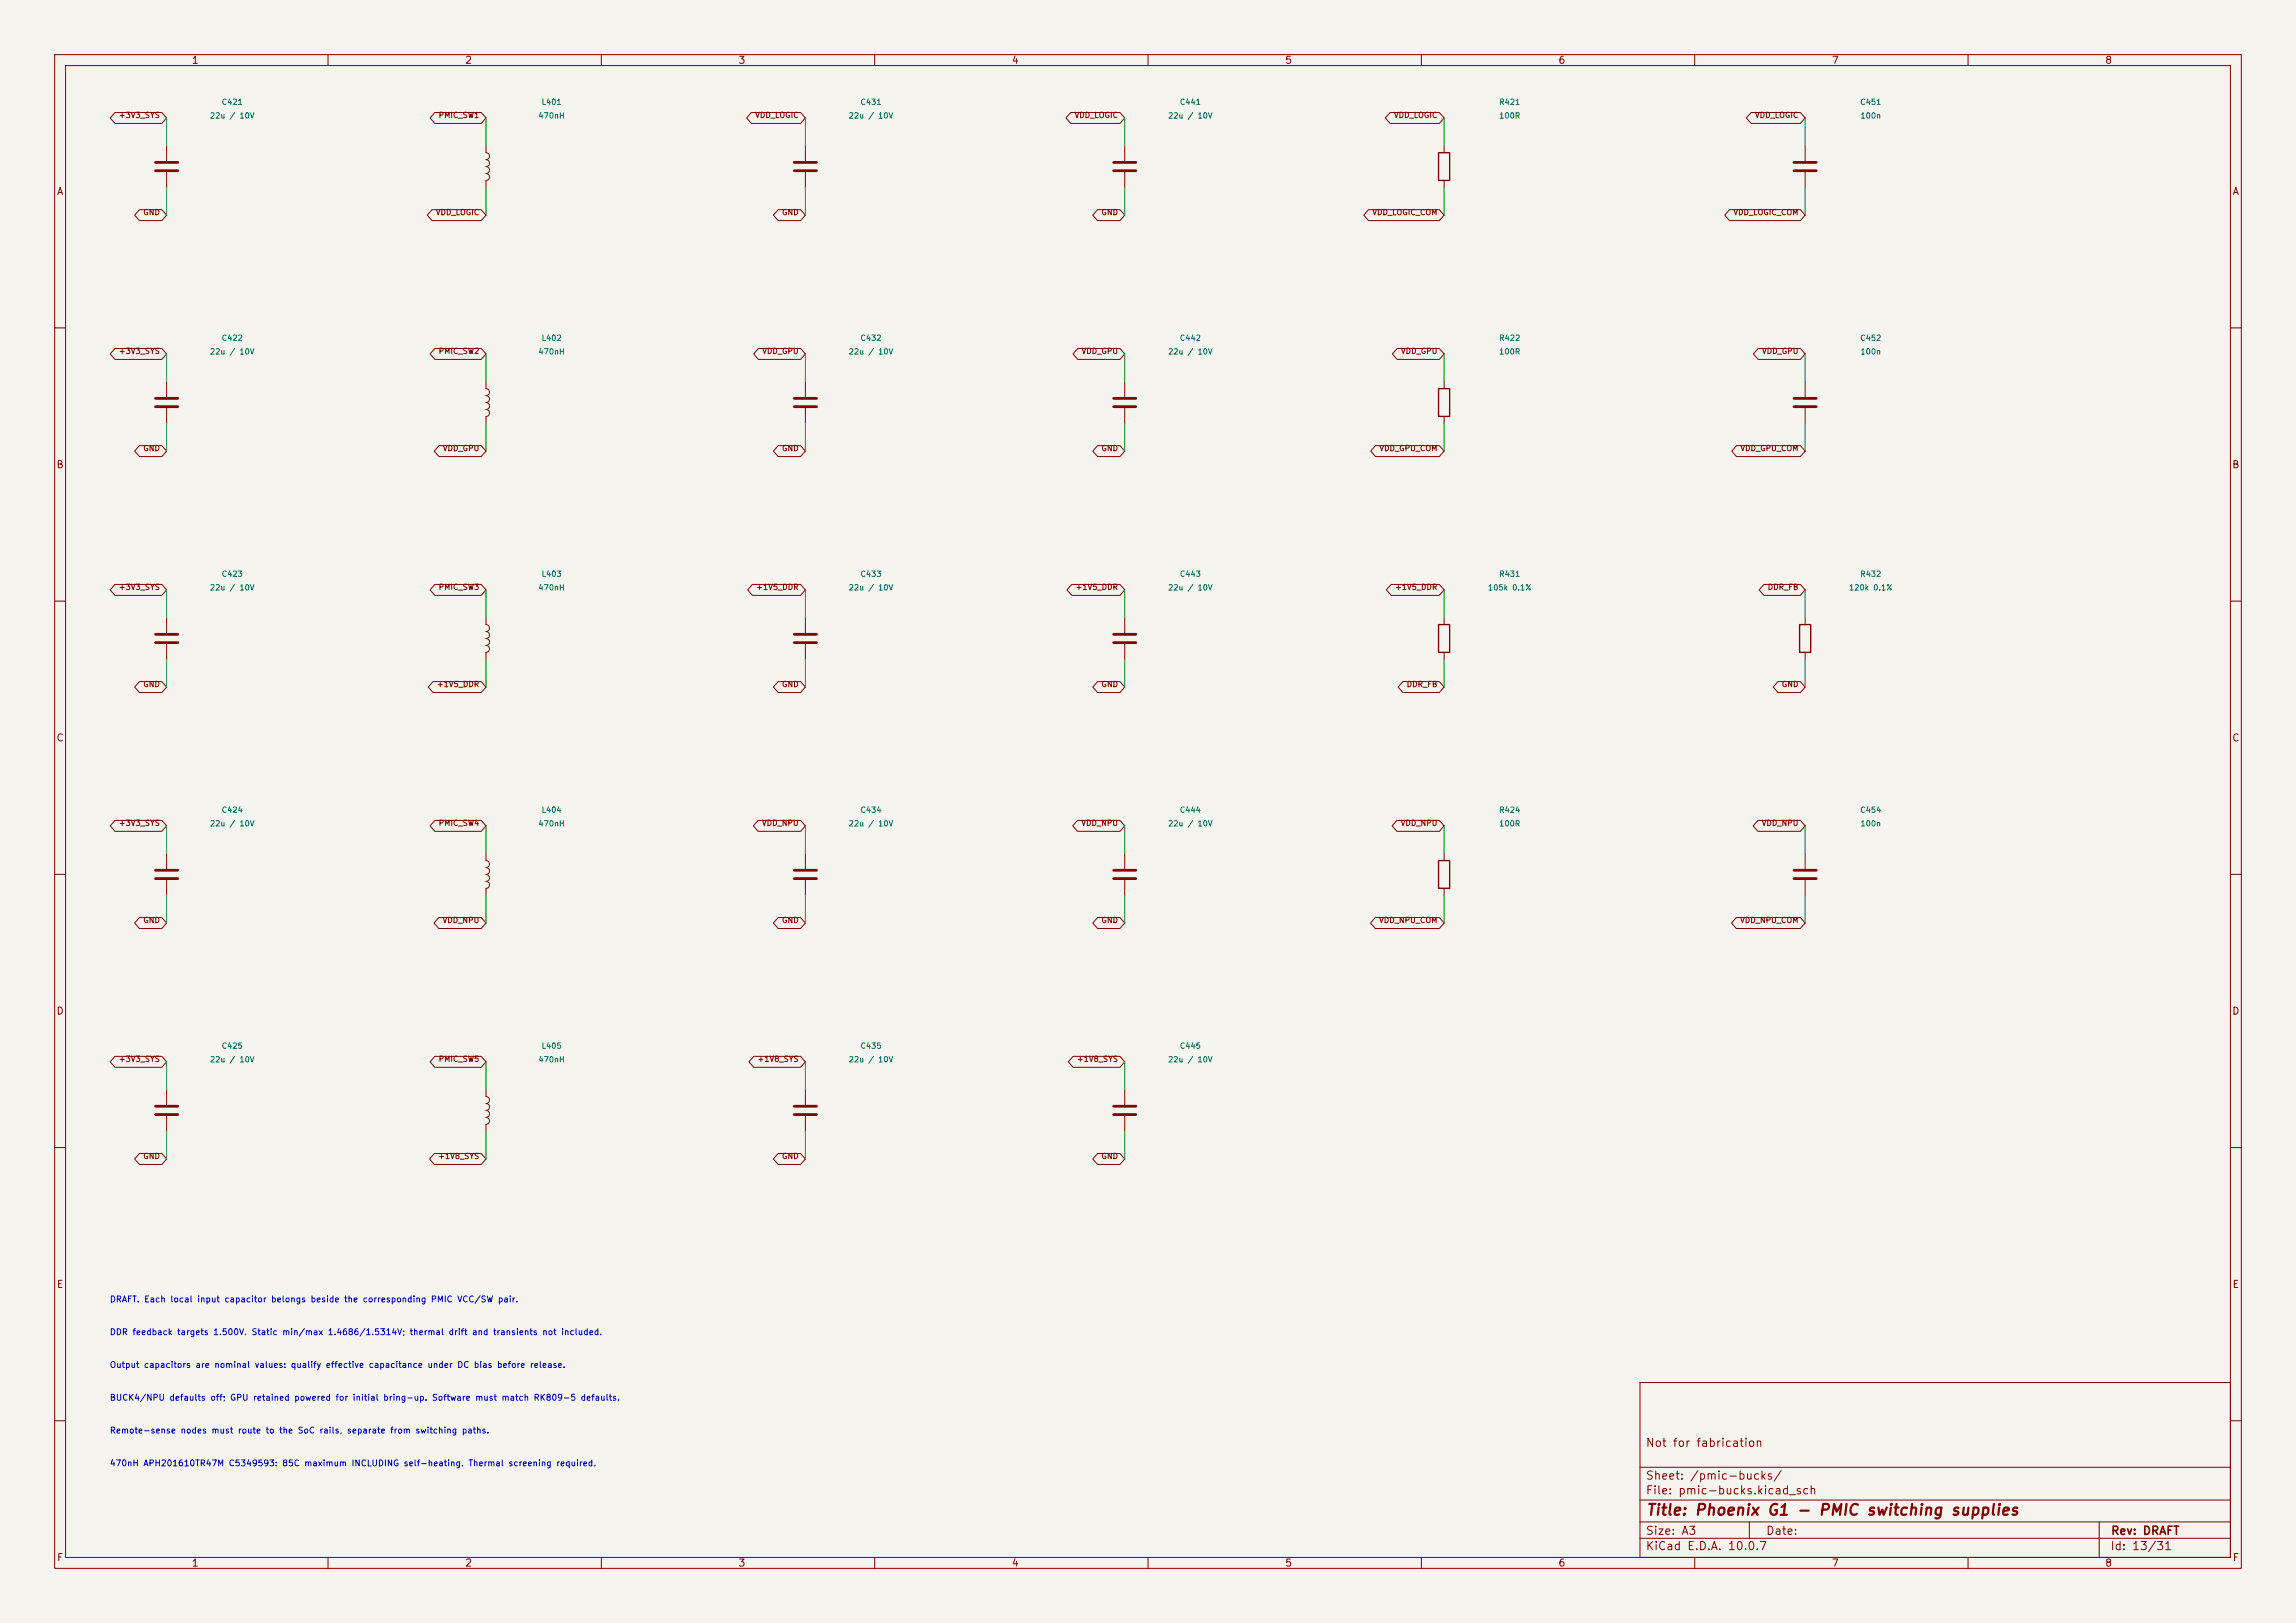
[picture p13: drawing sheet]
<svg xmlns="http://www.w3.org/2000/svg" width="420mm" height="297mm" viewBox="0 0 420 297" stroke-linecap="round" stroke-linejoin="round" font-family="sans-serif">
<defs><g id="words">
<text font-size="2" fill="#840000" x="301" y="277.8">Title: Phoenix G1 - PMIC switching supplies</text>
<g font-size="1.5" fill="#840000">
<text x="300.9" y="265.1">Not for fabrication</text>
<text x="300.9" y="273.8">File: pmic-bucks.kicad_sch</text>
<text x="300.9" y="271.1">Sheet: /pmic-bucks/</text>
<text x="300.9" y="281.2">Size: A3</text>
<text x="322.9" y="281.2">Date:</text>
<text x="386" y="281.2">Rev: DRAFT</text>
<text x="300.9" y="284">KiCad E.D.A. 10.0.7</text>
<text x="385.9" y="284">Id: 13/31</text>
</g>
<g font-size="1.3" fill="#840000">
<text x="35" y="12">1</text>
<text x="85" y="12">2</text>
<text x="135" y="12">3</text>
<text x="185" y="12">4</text>
<text x="235" y="12">5</text>
<text x="285" y="12">6</text>
<text x="335" y="12">7</text>
<text x="385" y="12">8</text>
<text x="10.3" y="36">A</text>
<text x="408.3" y="36">A</text>
<text x="10.2" y="86">B</text>
<text x="408.2" y="86">B</text>
<text x="10.2" y="136">C</text>
<text x="408.2" y="136">C</text>
<text x="10.2" y="186">D</text>
<text x="408.2" y="186">D</text>
<text x="10.3" y="236">E</text>
<text x="408.3" y="236">E</text>
<text x="10.3" y="286">F</text>
<text x="35" y="287">1</text>
<text x="85" y="287">2</text>
<text x="135" y="287">3</text>
<text x="185" y="287">4</text>
<text x="235" y="287">5</text>
<text x="285" y="287">6</text>
<text x="335" y="287">7</text>
<text x="385" y="287">8</text>
<text x="408.3" y="286">F</text>
</g>
<g font-size="1.1" fill="#0000c2">
<text x="20" y="238.6">DRAFT. Each local input capacitor belongs beside the corresponding PMIC VCC/SW pair.</text>
<text x="20" y="244.6">DDR feedback targets 1.500V. Static min/max 1.4686/1.5314V; thermal drift and transients not included.</text>
<text x="20" y="250.6">Output capacitors are nominal values: qualify effective capacitance under DC bias before release.</text>
<text x="20" y="256.6">BUCK4/NPU defaults off; GPU retained powered for initial bring-up. Software must match RK809-5 defaults.</text>
<text x="20" y="262.6">Remote-sense nodes must route to the SoC rails, separate from switching paths.</text>
<text x="20" y="268.6">470nH APH201610TR47M C5349593: 85C maximum INCLUDING self-heating. Thermal screening required.</text>
</g>
<g font-size="1" fill="#840000">
<text x="21.6" y="21.8">+3V3_SYS</text>
<text x="80.1" y="21.8">PMIC_SW1</text>
<text x="138" y="21.8">VDD_LOGIC</text>
<text x="196.5" y="21.8">VDD_LOGIC</text>
<text x="254.9" y="21.8">VDD_LOGIC</text>
<text x="320.9" y="21.8">VDD_LOGIC</text>
<text x="26.1" y="39.6">GND</text>
<text x="79.6" y="39.6">VDD_LOGIC</text>
<text x="142.9" y="39.6">GND</text>
<text x="201.4" y="39.6">GND</text>
<text x="250.9" y="39.6">VDD_LOGIC_COM</text>
<text x="317" y="39.6">VDD_LOGIC_COM</text>
<text x="21.6" y="65">+3V3_SYS</text>
<text x="80.1" y="65">PMIC_SW2</text>
<text x="139.3" y="65">VDD_GPU</text>
<text x="197.7" y="65">VDD_GPU</text>
<text x="256.2" y="65">VDD_GPU</text>
<text x="322.2" y="65">VDD_GPU</text>
<text x="26.1" y="82.8">GND</text>
<text x="80.9" y="82.8">VDD_GPU</text>
<text x="142.9" y="82.8">GND</text>
<text x="201.4" y="82.8">GND</text>
<text x="252.2" y="82.8">VDD_GPU_COM</text>
<text x="318.3" y="82.8">VDD_GPU_COM</text>
<text x="21.6" y="108.2">+3V3_SYS</text>
<text x="80.1" y="108.2">PMIC_SW3</text>
<text x="138.2" y="108.2">+1V5_DDR</text>
<text x="196.7" y="108.2">+1V5_DDR</text>
<text x="255.1" y="108.2">+1V5_DDR</text>
<text x="323.3" y="108.2">DDR_FB</text>
<text x="26.1" y="126">GND</text>
<text x="79.8" y="126">+1V5_DDR</text>
<text x="142.9" y="126">GND</text>
<text x="201.4" y="126">GND</text>
<text x="257.2" y="126">DDR_FB</text>
<text x="325.8" y="126">GND</text>
<text x="21.6" y="151.4">+3V3_SYS</text>
<text x="80.1" y="151.4">PMIC_SW4</text>
<text x="139.3" y="151.4">VDD_NPU</text>
<text x="197.7" y="151.4">VDD_NPU</text>
<text x="256.1" y="151.4">VDD_NPU</text>
<text x="322.2" y="151.4">VDD_NPU</text>
<text x="26.1" y="169.2">GND</text>
<text x="80.9" y="169.2">VDD_NPU</text>
<text x="142.9" y="169.2">GND</text>
<text x="201.4" y="169.2">GND</text>
<text x="252.2" y="169.2">VDD_NPU_COM</text>
<text x="318.2" y="169.2">VDD_NPU_COM</text>
<text x="21.6" y="194.6">+3V3_SYS</text>
<text x="80.1" y="194.6">PMIC_SW5</text>
<text x="138.5" y="194.6">+1V8_SYS</text>
<text x="196.9" y="194.6">+1V8_SYS</text>
<text x="26.1" y="212.3">GND</text>
<text x="80.1" y="212.3">+1V8_SYS</text>
<text x="142.9" y="212.3">GND</text>
<text x="201.4" y="212.3">GND</text>
</g>
<g font-size="1" fill="#006464">
<text x="38.3" y="21.9">22u / 10V</text>
<text x="40.5" y="19.4">C421</text>
<text x="98.4" y="21.9">470nH</text>
<text x="99" y="19.4">L401</text>
<text x="155.1" y="21.9">22u / 10V</text>
<text x="157.3" y="19.4">C431</text>
<text x="213.6" y="21.9">22u / 10V</text>
<text x="215.7" y="19.4">C441</text>
<text x="274.1" y="19.4">R421</text>
<text x="274.1" y="21.9">100R</text>
<text x="340.2" y="19.4">C451</text>
<text x="340.2" y="21.9">100n</text>
<text x="38.3" y="65.1">22u / 10V</text>
<text x="40.5" y="62.6">C422</text>
<text x="98.4" y="65.1">470nH</text>
<text x="99" y="62.6">L402</text>
<text x="155.1" y="65.1">22u / 10V</text>
<text x="157.3" y="62.6">C432</text>
<text x="213.6" y="65.1">22u / 10V</text>
<text x="215.7" y="62.6">C442</text>
<text x="274.1" y="62.6">R422</text>
<text x="274.1" y="65.1">100R</text>
<text x="340.2" y="62.6">C452</text>
<text x="340.2" y="65.1">100n</text>
<text x="40.5" y="105.8">C423</text>
<text x="99" y="105.8">L403</text>
<text x="157.3" y="105.8">C433</text>
<text x="215.7" y="105.8">C443</text>
<text x="274.1" y="105.8">R431</text>
<text x="340.2" y="105.8">R432</text>
<text x="38.3" y="108.3">22u / 10V</text>
<text x="98.4" y="108.3">470nH</text>
<text x="155.1" y="108.3">22u / 10V</text>
<text x="213.6" y="108.3">22u / 10V</text>
<text x="272.1" y="108.3">105k 0.1%</text>
<text x="338.1" y="108.3">120k 0.1%</text>
<text x="40.5" y="149">C424</text>
<text x="99" y="149">L404</text>
<text x="157.3" y="149">C434</text>
<text x="215.7" y="149">C444</text>
<text x="274.1" y="149">R424</text>
<text x="340.2" y="149">C454</text>
<text x="38.3" y="151.5">22u / 10V</text>
<text x="98.4" y="151.5">470nH</text>
<text x="155.1" y="151.5">22u / 10V</text>
<text x="213.6" y="151.5">22u / 10V</text>
<text x="274.1" y="151.5">100R</text>
<text x="340.2" y="151.5">100n</text>
<text x="38.3" y="194.6">22u / 10V</text>
<text x="40.5" y="192.1">C425</text>
<text x="98.4" y="194.6">470nH</text>
<text x="99" y="192.1">L405</text>
<text x="155.1" y="194.6">22u / 10V</text>
<text x="157.3" y="192.1">C435</text>
<text x="213.6" y="194.6">22u / 10V</text>
<text x="215.7" y="192.1">C445</text>
</g>
</g></defs>
<path d="M0 0h420v297h-420z" fill="#f5f4ef" stroke="#f5f4ef" stroke-width=".18"/>
<g fill="none" stroke="#840000" stroke-width=".18">
<path d="M10 10h400v277h-400zM12 12h396v273h-396zM60 10v2M110 10v2M160 10v2M210 10v2M260 10v2M310 10v2M360 10v2M21 20.6h8.6l.9 1-.9 1h-8.6l-.8-1zM25.5 38.4h4.1l.9 1-.9 1h-4.1l-.9-1zM30.5 26.7v2.8"/>
<path d="M30.5 31.5v2.8M79 38.4h9l.9 1-.9 1h-9l-.9-1zM79.5 20.6h8.5l.9 1-.9 1h-8.5l-.8-1zM88.9 26.7v1.2a.64 .64 0 0 1 .6 .7 .64 .64 0 0 1-.6 .6 .64 .64 0 0 1 .6 .7 .64 .64 0 0 1-.6 .6 .64 .64 0 0 1 .6 .6 .64 .64 0 0 1-.6 .7M88.9 31.8a.64 .64 0 0 1 .6 .6 .64 .64 0 0 1-.6 .6v1.3M137.4 20.6h9l.9 1-.9 1h-9l-.8-1zM142.3 38.4h4.1l.9 1-.9 1h-4.1l-.8-1zM147.3 26.7v2.8M147.3 31.5v2.8M195.9 20.6h9l.8 1-.8 1h-9l-.9-1zM200.8 38.4h4.1l.8 1-.8 1h-4.1l-.9-1zM205.7 26.7v2.8"/>
<path d="M205.7 31.5v2.8M250.3 38.4h13l.9 1-.9 1h-13l-.8-1zM254.3 20.6h9l.9 1-.9 1h-9l-.9-1zM264.2 26.7v1.2M264.2 33v1.3M316.4 38.4h12.9l.9 1-.9 1h-12.9l-.9-1zM320.3 20.6h9l.9 1-.9 1h-9l-.9-1zM330.2 26.7v2.8M330.2 31.5v2.8M10 60h2M21 63.8h8.6l.9 1-.9 1h-8.6l-.8-1zM30.5 69.9v2.7"/>
<path d="M30.5 74.7v2.8M79.5 63.8h8.5l.9 1-.9 1h-8.5l-.8-1zM88.9 69.9v1.2a.64 .64 0 0 1 .6 .7 .64 .64 0 0 1-.6 .6 .64 .64 0 0 1 .6 .6 .64 .64 0 0 1-.6 .7 .64 .64 0 0 1 .6 .6 .64 .64 0 0 1-.6 .6 .64 .64 0 0 1 .6 .7 .64 .64 0 0 1-.6 .6M88.9 76.2v1.3M138.7 63.8h7.7l.9 1-.9 1h-7.7l-.8-1zM147.3 69.9v2.7M147.3 74.7v2.8M197.1 63.8h7.8l.8 1-.8 1h-7.8l-.8-1zM205.7 69.9v2.7M205.7 74.7v2.8M255.6 63.8h7.7l.9 1-.9 1h-7.7l-.9-1zM264.2 69.9v1.2"/>
<path d="M264.2 76.2v1.3M321.6 63.8h7.7l.9 1-.9 1h-7.7l-.9-1zM330.2 69.9v2.7M330.2 74.7v2.8M408 60h2M25.5 81.5h4.1l.9 1.1-.9 1h-4.1l-.9-1zM80.3 81.5h7.7l.9 1.1-.9 1h-7.7l-.9-1zM142.3 81.5h4.1l.9 1.1-.9 1h-4.1l-.8-1zM200.8 81.5h4.1l.8 1.1-.8 1h-4.1l-.9-1zM251.6 81.5h11.7l.9 1.1-.9 1h-11.7l-.9-1zM317.7 81.5h11.6l.9 1.1-.9 1h-11.6l-.9-1zM10 110h2"/>
<path d="M21 106.9h8.6l.9 1.1-.9 1h-8.6l-.8-1zM30.5 113v2.8M30.5 117.9v2.8M79.5 106.9h8.5l.9 1.1-.9 1h-8.5l-.8-1zM88.9 113v1.3a.64 .64 0 0 1 .6 .6 .64 .64 0 0 1-.6 .7 .64 .64 0 0 1 .6 .6 .64 .64 0 0 1-.6 .6 .64 .64 0 0 1 .6 .7 .64 .64 0 0 1-.6 .6 .64 .64 0 0 1 .6 .7 .64 .64 0 0 1-.6 .6v1.3M137.6 106.9h8.8l.9 1.1-.9 1h-8.8l-.8-1zM147.3 113v2.8M147.3 117.9v2.8M196.1 106.9h8.8l.8 1.1-.8 1h-8.8l-.9-1zM205.7 113v2.8M205.7 117.9v2.8M254.5 106.9h8.8l.9 1.1-.9 1h-8.8l-.9-1z"/>
<path d="M264.2 113v1.3M264.2 119.4v1.3M322.7 106.9h6.6l.9 1.1-.9 1h-6.6l-.9-1zM330.2 113v1.3M330.2 119.4v1.3M408 110h2M25.5 124.7h4.1l.9 1-.9 1h-4.1l-.9-1zM79.2 124.7h8.8l.9 1-.9 1h-8.8l-.9-1zM142.3 124.7h4.1l.9 1-.9 1h-4.1l-.8-1zM200.8 124.7h4.1l.8 1-.8 1h-4.1l-.9-1zM256.6 124.7h6.7l.9 1-.9 1h-6.7l-.9-1zM325.2 124.7h4.1l.9 1-.9 1h-4.1l-.8-1z"/>
<path d="M10 160h2M21 150.1h8.6l.9 1-.9 1h-8.6l-.8-1zM30.5 156.2v2.8M79.5 150.1h8.5l.9 1-.9 1h-8.5l-.8-1zM88.9 156.2v1.3a.64 .64 0 0 1 .6 .6 .64 .64 0 0 1-.6 .7M88.9 158.8a.64 .64 0 0 1 .6 .6 .64 .64 0 0 1-.6 .6 .64 .64 0 0 1 .6 .7 .64 .64 0 0 1-.6 .6 .64 .64 0 0 1 .6 .6 .64 .64 0 0 1-.6 .7v1.2M138.7 150.1h7.7l.9 1-.9 1h-7.7l-.9-1zM147.3 156.2v2.8M197.1 150.1h7.8l.8 1-.8 1h-7.8l-.9-1zM205.7 156.2v2.8M255.5 150.1h7.8l.9 1-.9 1h-7.8l-.9-1zM264.2 156.2v1.3"/>
<path d="M321.6 150.1h7.7l.9 1-.9 1h-7.7l-.9-1zM330.2 156.2v2.8M408 160h2M25.5 167.9h4.1l.9 1-.9 1h-4.1l-.9-1zM30.5 161v2.8M80.3 167.9h7.7l.9 1-.9 1h-7.7l-.9-1zM142.3 167.9h4.1l.9 1-.9 1h-4.1l-.8-1zM147.3 161v2.8M200.8 167.9h4.1l.8 1-.8 1h-4.1l-.9-1zM205.7 161v2.8M251.6 167.9h11.7l.9 1-.9 1h-11.7l-.9-1zM264.2 162.6v1.2"/>
<path d="M317.6 167.9h11.7l.9 1-.9 1h-11.7l-.9-1zM330.2 161v2.8M21 193.3h8.6l.9 1-.9 1h-8.6l-.8-1zM30.5 199.4v2.8M79.5 193.3h8.5l.9 1-.9 1h-8.5l-.8-1zM88.9 199.4v1.3a.64 .64 0 0 1 .6 .6 .64 .64 0 0 1-.6 .6 .64 .64 0 0 1 .6 .7 .64 .64 0 0 1-.6 .6M137.9 193.3h8.5l.9 1-.9 1h-8.5l-.9-1zM147.3 199.4v2.8M196.3 193.3h8.6l.8 1-.8 1h-8.6l-.9-1zM205.7 199.4v2.8M10 210h2M25.5 211.1h4.1l.9 1-.9 1h-4.1l-.9-1z"/>
<path d="M30.5 204.2v2.8M79.5 211.1h8.5l.9 1-.9 1h-8.5l-.9-1zM88.9 203.2a.64 .64 0 0 1 .6 .6 .64 .64 0 0 1-.6 .7 .64 .64 0 0 1 .6 .6 .64 .64 0 0 1-.6 .6v1.3M142.3 211.1h4.1l.9 1-.9 1h-4.1l-.8-1zM147.3 204.2v2.8M200.8 211.1h4.1l.8 1-.8 1h-4.1l-.9-1zM205.7 204.2v2.8M408 210h2M300 253h108v32h-108zM10 260h2M300 278.5h108M300 274.5h108"/>
<path d="M300 268.5h108M320 278.5v3M384 278.5v6.5M408 260h2M60 285v2M110 285v2M160 285v2M210 285v2M260 285v2M300 281.5h108M310 285v2M360 285v2"/>
</g>
<g fill="none" stroke="#840000" stroke-width=".51">
<path d="M28.4 29.7h4.1M28.4 31.2h4.1M145.3 29.7h4.1M145.3 31.2h4.1M203.7 29.7h4.1M203.7 31.2h4.1M328.2 29.7h4M328.2 31.2h4M28.4 72.9h4.1M28.4 74.4h4.1M145.3 72.9h4.1M145.3 74.4h4.1"/>
<path d="M203.7 72.9h4.1M203.7 74.4h4.1M328.2 72.9h4M328.2 74.4h4M28.4 116.1h4.1M28.4 117.6h4.1M145.3 116.1h4.1M145.3 117.6h4.1M203.7 116.1h4.1M203.7 117.6h4.1M28.4 159.3h4.1M145.3 159.3h4.1"/>
<path d="M203.7 159.3h4.1M328.2 159.3h4M28.4 160.8h4.1M145.3 160.8h4.1M203.7 160.8h4.1M328.2 160.8h4M28.4 202.4h4.1M28.4 204h4.1M145.3 202.4h4.1M145.3 204h4.1M203.7 202.4h4.1M203.7 204h4.1"/>
</g>
<path d="M263.1 27.9h2.1v5.1h-2.1zM263.1 71.1h2.1v5.1h-2.1zM263.1 114.3h2.1v5.1h-2.1zM329.2 114.3h2v5.1h-2zM263.1 157.5h2.1v5.1h-2.1z" fill="none" stroke="#840000" stroke-width=".25"/>
<g fill="none" stroke="#009600" stroke-width=".18">
<path d="M30.5 21.6v5.1M30.5 34.3v5.1M88.9 21.6v5.1M88.9 34.3v5.1M147.3 21.6v5.1M147.3 34.3v5.1M205.7 21.6v5.1M205.7 34.3v5.1M264.2 21.6v5.1M264.2 34.3v5.1M330.2 21.6v5.1M330.2 34.3v5.1"/>
<path d="M30.5 64.8v5.1M30.5 77.5v5.1M88.9 64.8v5.1M88.9 77.5v5.1M147.3 64.8v5.1M147.3 77.5v5.1M205.7 64.8v5.1M205.7 77.5v5.1M264.2 64.8v5.1M264.2 77.5v5.1M330.2 64.8v5.1M330.2 77.5v5.1"/>
<path d="M30.5 108v5M88.9 108v5M147.3 108v5M205.7 108v5M264.2 108v5M330.2 108v5M30.5 120.7v5M88.9 120.7v5M147.3 120.7v5M205.7 120.7v5M264.2 120.7v5M330.2 120.7v5"/>
<path d="M30.5 151.1v5.1M88.9 151.1v5.1M147.3 151.1v5.1M205.7 151.1v5.1M264.2 151.1v5.1M330.2 151.1v5.1M30.5 163.8v5.1M88.9 163.8v5.1M147.3 163.8v5.1M205.7 163.8v5.1M264.2 163.8v5.1M330.2 163.8v5.1"/>
<path d="M30.5 194.3v5.1M88.9 194.3v5.1M147.3 194.3v5.1M205.7 194.3v5.1M30.5 207v5.1M88.9 207v5.1M147.3 207v5.1M205.7 207v5.1"/>
</g>
<use href="#words"/>
</svg>
